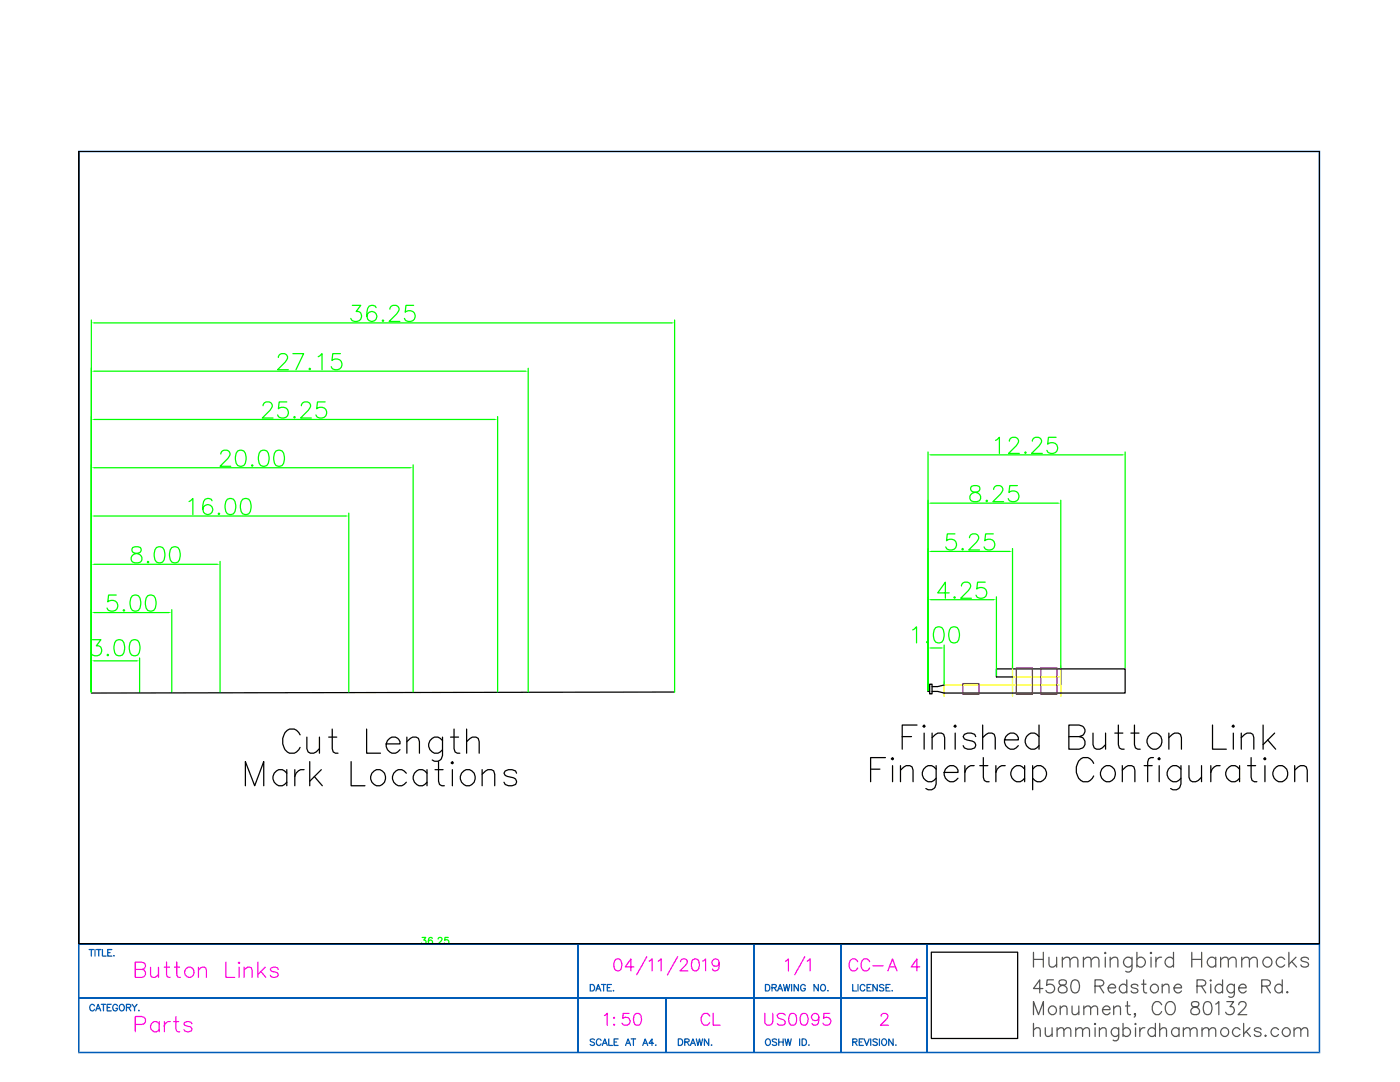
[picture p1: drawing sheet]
<svg xmlns="http://www.w3.org/2000/svg" width="279mm" height="216mm" viewBox="0 0 279 216" stroke-linecap="round" stroke-linejoin="round" font-family="sans-serif">
<path d="M18.2 131.3v6.8M18.8 131.9h8.5M27.9 131.3v6.8M62.1 188.3v.1M84.3 187.1h.7l-.4 .5a.45 .45 0 0 1 .3 .7 .45 .45 0 0 1-.8-.1M86.3 187.3l-.1-.2a.44 .44 0 0 0-.6 .2 .8 .8 0 0 0 .3 1.1 .42 .42 0 0 0 .4-.4 .42 .42 0 0 0-.4-.4 .42 .42 0 0 0-.4 .4M86.8 188.4h.1zM87.4 187.4l.3-.3h.4l.1 .2-.2 .5-.6 .6h.9M89.5 187.1h-.7l-.1 .5a.48 .48 0 0 1 .8 0 .48 .48 0 0 1-.1 .8 .48 .48 0 0 1-.7-.2M111.6 188.3v.1" fill="none" stroke="#0f0" stroke-width=".25"/>
<path d="M134.6 138.1l-116.4 .2" fill="none" stroke="#000" stroke-width=".25"/>
<g fill="#0f0">
<path d="M18.2 131.9l.6-.1v.2z"/>
<path d="M27.3 131.8l.6 .1-.6 .1z"/>
</g>
<path d="M18.2 112v26.1M18.8 112.6h24.5M43.9 112v26.1M18.5 127.6h1.6l-.9 1.3a1.03 1.03 0 0 1 1.1 1.2 1.03 1.03 0 0 1-1.4 .8l-.4-.2-.3-.5M21.5 130.5l.2 .2-.2 .2-.1-.2zM23.2 127.8a1.04 1.04 0 0 1 1.5 .5 2.65 2.65 0 0 1-.3 2.4 1.04 1.04 0 0 1-1.5-.5 2.65 2.65 0 0 1 .3-2.4zM26.3 127.8a1.04 1.04 0 0 1 1.5 .5 2.65 2.65 0 0 1-.3 2.4 1.04 1.04 0 0 1-1.5-.5 2.65 2.65 0 0 1 .3-2.4z" fill="none" stroke="#0f0" stroke-width=".25"/>
<g fill="#0f0">
<path d="M18.2 112.6l.6-.1v.2z"/>
<path d="M43.3 112.5l.6 .1-.6 .1z"/>
</g>
<path d="M18.2 102.4v35.7M18.8 103h50.2M26.5 109.3a.65 .65 0 0 0 .3 1 1.33 1.33 0 0 1 1.5 1.4l-.1 .3a1.26 1.26 0 0 1-2-.3 1.03 1.03 0 0 1 .9-1.2l.6-.2a.65 .65 0 0 0 .3-1l-.4-.2zM29.4 112.2l.1-.2 .2 .2-.2 .1zM31.2 109.3a1.04 1.04 0 0 1 1.6 .4 2.66 2.66 0 0 1-.4 2.5 1.04 1.04 0 0 1-1.5-.5 2.65 2.65 0 0 1 .3-2.4zM34.3 109.3a1.04 1.04 0 0 1 1.5 .4 2.66 2.66 0 0 1-.3 2.5 1.04 1.04 0 0 1-1.5-.5 2.65 2.65 0 0 1 .3-2.4zM69.6 102.4v35.7" fill="none" stroke="#0f0" stroke-width=".25"/>
<g fill="#0f0">
<path d="M18.2 103l.6-.1v.2z"/>
<path d="M69 102.9l.6 .1-.6 .1z"/>
</g>
<path d="M18.2 92.8v45.1M18.8 93.3h63.1M42.3 99.9a.95 .95 0 0 0-1.4-.3 2.89 2.89 0 0 0-.3 2.6 1 1 0 0 0 1.6 .1 1 1 0 0 0-.4-1.5 1 1 0 0 0-1.3 .8M45.4 99.6a1.04 1.04 0 0 1 1.5 .5 2.65 2.65 0 0 1-.3 2.4 1.04 1.04 0 0 1-1.5-.4 2.65 2.65 0 0 1 .3-2.5zM48.4 99.6a1.04 1.04 0 0 1 1.6 .5 2.65 2.65 0 0 1-.3 2.4 1.04 1.04 0 0 1-1.6-.4 2.66 2.66 0 0 1 .3-2.5zM82.5 92.8v45.3M37.7 100.1l.8-.6v3.2M43.5 102.5l.2-.1 .1 .1-.1 .2z" fill="none" stroke="#0f0" stroke-width=".25"/>
<g fill="#0f0">
<path d="M18.2 93.3l.6-.1v.2z"/>
<path d="M81.9 93.2l.6 .1-.6 .1z"/>
</g>
<path d="M18.2 63.9v74.2M18.8 64.4h115.3M134.6 63.9v74.2M44.1 90.6a.8 .8 0 0 1 .6-.8h.6a.78 .78 0 0 1 .5 1.3l-1.9 1.9h2.2M47.4 90a1.04 1.04 0 0 1 1.6 .4 2.65 2.65 0 0 1-.3 2.5 1.04 1.04 0 0 1-1.6-.5 2.65 2.65 0 0 1 .3-2.4zM50.3 92.7l.2 .2-.2 .1-.1-.1zM52 90a1.04 1.04 0 0 1 1.6 .4 2.65 2.65 0 0 1-.4 2.5 1.04 1.04 0 0 1-1.5-.5 2.65 2.65 0 0 1 .3-2.4zM55.1 90a1.04 1.04 0 0 1 1.5 .4 2.65 2.65 0 0 1-.3 2.5 1.04 1.04 0 0 1-1.5-.5 2.65 2.65 0 0 1 .3-2.4z" fill="none" stroke="#0f0" stroke-width=".25"/>
<g fill="#0f0">
<path d="M18.2 64.4l.6-.1v.2z"/>
<path d="M134.1 64.3l.5 .1-.5 .1z"/>
</g>
<path d="M18.2 73.5v64.6M18.8 74.1h86M70.3 60.9h1.7l-.9 1.3a1.03 1.03 0 0 1 1.1 1.1 1.03 1.03 0 0 1-1.4 .8l-.5-.1-.3-.5M75.1 61.4a.95 .95 0 0 0-1.4-.3 2.89 2.89 0 0 0-.3 2.6 1 1 0 0 0 1.6 .1 1 1 0 0 0-.4-1.6 1 1 0 0 0-1.4 .9M76.4 63.8l.2 .2-.2 .1-.1-.1zM77.8 61.7a.8 .8 0 0 1 .6-.8h.6a.78 .78 0 0 1 .5 1.3l-1.8 1.9h2.1M82.5 60.9h-1.5l-.1 1.4a1.13 1.13 0 0 1 1.7 0 1.13 1.13 0 0 1-.2 1.7 1.13 1.13 0 0 1-1.7-.5M105.4 73.5v64.6" fill="none" stroke="#0f0" stroke-width=".25"/>
<g fill="#0f0">
<path d="M18.2 74.1l.6-.1v.2z"/>
<path d="M104.8 74l.6 .1-.6 .1z"/>
</g>
<path d="M55.6 71.3a.8 .8 0 0 1 .6-.7h.6a.78 .78 0 0 1 .4 1.2l-1.8 2h2.1M58.5 70.6h2.1l-1.5 3.2M61.8 73.5l.2 .1-.2 .2-.1-.2zM63.5 71.2l.8-.6v3.2M67.9 70.6h-1.5l-.1 1.3a1.13 1.13 0 0 1 1.7 0 1.13 1.13 0 0 1-.2 1.7 1.13 1.13 0 0 1-1.7-.4M18.2 83.1v54.6M18.8 83.7h79.9M99.3 83.1v55" fill="none" stroke="#0f0" stroke-width=".25"/>
<g fill="#0f0">
<path d="M18.2 83.7l.6-.1v.2z"/>
<path d="M98.7 83.6l.6 .1-.6 .1z"/>
</g>
<path d="M52.5 81a.8 .8 0 0 1 .6-.8h.6a.79 .79 0 0 1 .5 1.2l-1.9 2h2.2M57.2 80.2h-1.5l-.1 1.4a1.13 1.13 0 0 1 1.7-.1 1.13 1.13 0 0 1-.2 1.7 1.13 1.13 0 0 1-1.7-.4M58.8 83.1l.1 .2-.1 .1-.2-.1zM60.1 81a.8 .8 0 0 1 .7-.8h.6a.79 .79 0 0 1 .4 1.2l-1.8 2h2.1M64.9 80.2h-1.5l-.2 1.4a1.13 1.13 0 0 1 1.7-.1 1.13 1.13 0 0 1-.2 1.7 1.13 1.13 0 0 1-1.6-.4M18.2 121.7v16.4M18.8 122.2h14.9M34.3 121.7v16.4" fill="none" stroke="#0f0" stroke-width=".25"/>
<g fill="#0f0">
<path d="M18.2 122.2l.6-.1v.2z"/>
<path d="M33.7 122.1l.6 .1-.6 .1z"/>
</g>
<path d="M23.2 118.7h-1.5l-.2 1.4a1.13 1.13 0 0 1 1.7 0 1.13 1.13 0 0 1-.2 1.7 1.13 1.13 0 0 1-1.6-.5M26.4 118.9a1.04 1.04 0 0 1 1.5 .4 2.65 2.65 0 0 1-.3 2.5 1.04 1.04 0 0 1-1.5-.5 2.65 2.65 0 0 1 .3-2.4zM29.5 118.9a1.04 1.04 0 0 1 1.5 .4 2.65 2.65 0 0 1-.3 2.5 1.04 1.04 0 0 1-1.5-.5 2.65 2.65 0 0 1 .3-2.4zM24.6 121.8l.1-.2 .2 .2-.2 .1zM185.2 128.7v9.1M185.8 129.3h2M188.4 128.7v7.8" fill="none" stroke="#0f0" stroke-width=".25"/>
<path d="M185.5 136.5h.5v1.9h-.5zM185.5 137h-.3v1h.3M186 138h1.1l1.3 .3M188.4 136.7l-1.3 .3h-1.1M198.9 135.1v-1.6h12.8v3.2" fill="none" stroke="#000" stroke-width=".25"/>
<path d="M188.4 136.7h23M188.4 136v2.9M202.1 135.1h9.3M202.1 132.8v6.1M211.7 132.8v6.1" fill="none" stroke="#ff0" stroke-width=".25"/>
<g fill="none" stroke="#000" stroke-width=".25">
<path d="M211.7 133.5h12.8v4.8h-36.1M49 156.8v-4.8l1.8 4.8 1.8-4.8v4.8M57.2 154.3a1.56 1.56 0 0 0-2.4-.2 1.56 1.56 0 0 0 .4 2.4 1.37 1.37 0 0 0 2-.4M57.2 153.6v3.2M58.8 153.6v3.2M59.9 146.6a1.67 1.67 0 0 0-1.6-1.2 1.67 1.67 0 0 0-1.6 1.2 2.77 2.77 0 0 0 1.1 3.7 1.8 1.8 0 0 0 2.1-1.2M60.7 153.6a1.62 1.62 0 0 0-1.9 1.3M61.2 147.1v2.3l.3 .6 .4 .3h.7l.5-.3 .7-.6M61.8 152v4.8M62.7 154.9l1.6 1.9M63.8 147.1v3.2M64.1 153.6l-2.3 2.3"/>
<path d="M65.6 147.1h1.6M66.3 145.5v3.9l.2 .6 .5 .3h.5M70.1 152v4.8h2.7M73.2 145.5v4.8h2.7M74.7 153.8a1.58 1.58 0 0 1 2.1 .6 1.58 1.58 0 0 1-.5 2.1 1.58 1.58 0 0 1-2.2-.5 1.58 1.58 0 0 1 .6-2.2zM77.1 148.4h2.7a1.32 1.32 0 0 0-1-1.3 1.32 1.32 0 0 0-1.5 .7 1.55 1.55 0 0 0 .4 2.2 1.55 1.55 0 0 0 2.1-.4M81.1 154.3a1.56 1.56 0 0 0-2.4-.2 1.56 1.56 0 0 0 .3 2.4 1.37 1.37 0 0 0 2.1-.4M81.2 148l1.2-.9h.7l.4 .2 .2 .7v2.3M81.2 147.1v3.2M85.2 154.3a1.56 1.56 0 0 0-2.4-.2 1.56 1.56 0 0 0 .4 2.4 1.37 1.37 0 0 0 2-.4M85.2 153.6v3.2M86.8 153.6h1.6"/>
<path d="M87.5 152v3.9l.2 .6 .5 .3h.5M88.3 147.8a1.56 1.56 0 0 0-2.4-.2 1.56 1.56 0 0 0 .4 2.4 1.37 1.37 0 0 0 2-.4M88.3 147.1v3.6a1.27 1.27 0 0 1-1.6 1.2l-.4-.3M89.9 147.1h1.6M90.3 152l.2 .2-.2 .2-.3-.2zM90.3 153.6v3.2M90.6 145.5v3.9l.2 .6 .5 .3h.5M92.1 154.3a1.55 1.55 0 0 1 2.2-.4 1.55 1.55 0 0 1 .3 2.2 1.55 1.55 0 0 1-2.2 .4 1.55 1.55 0 0 1-.3-2.2zM93.1 148l1.2-.9h.7l.4 .2 .2 .7v2.3M93.1 145.5v4.8M96.2 154.5l1.2-.9h.7l.4 .2 .2 .7v2.3M96.2 153.6v3.2"/>
<path d="M103.1 154.3l-.2-.5a1.58 1.58 0 0 0-2.3 .5l.2 .4 2.1 .7 .2 .5-.2 .6a1.58 1.58 0 0 1-2.3-.4M173.7 153.5h1.9M176.7 151.2h-3v4.8M177.9 151.4l.2-.2 .2 .2-.2 .2zM178.1 152.8v3.2M179.7 153.7l1.2-.9h.7l.4 .2 .2 .7v2.3M179.7 152.8v3.2M180.1 147h1.8M183 144.7h-2.9v4.8M184.2 144.9l.2-.2 .2 .2-.2 .2zM184.4 146.3v3.2M186 147.2l1.2-.9h.7l.4 .2 .2 .7v2.3"/>
<path d="M186 146.3v3.2M186.8 153.5a1.56 1.56 0 0 0-2.4-.2 1.56 1.56 0 0 0 .4 2.4 1.37 1.37 0 0 0 2-.4M186.8 152.8v3.6a1.27 1.27 0 0 1-1.6 1.2l-.4-.3M188.4 154.1h2.8a1.32 1.32 0 0 0-1-1.4 1.32 1.32 0 0 0-1.5 .8 1.55 1.55 0 0 0 .3 2.2 1.55 1.55 0 0 0 2.2-.4M190.4 144.9l.2-.2 .2 .2-.2 .2zM190.6 146.3v3.2M192.6 152.8v3.2M194.4 152.8a1.62 1.62 0 0 0-1.8 1.3M194.7 147l-.2-.5a1.58 1.58 0 0 0-2.3 .5l.3 .4 2 .7 .2 .5-.2 .6a1.58 1.58 0 0 1-2.3-.4M195.5 152.8h1.6M196.1 147.2l1.2-.9h.7l.4 .2 .2 .7v2.3M196.1 144.7v4.8"/>
<path d="M196.2 151.2v3.9l.2 .6 .5 .3h.5M198.7 152.8v3.2M200.5 147.6h2.7a1.32 1.32 0 0 0-1-1.3 1.32 1.32 0 0 0-1.5 .7 1.55 1.55 0 0 0 .4 2.2 1.55 1.55 0 0 0 2.1-.4M200.6 152.8a1.62 1.62 0 0 0-1.9 1.3M204.5 153.5a1.56 1.56 0 0 0-2.4-.2 1.56 1.56 0 0 0 .3 2.4 1.37 1.37 0 0 0 2.1-.4M204.5 152.8v3.2M206.1 153.5a1.56 1.56 0 0 1 2.4-.2 1.56 1.56 0 0 1-.4 2.4 1.37 1.37 0 0 1-2-.4M206.1 152.8v4.8M207.4 147a1.56 1.56 0 0 0-2.5-.2 1.56 1.56 0 0 0 .4 2.4 1.37 1.37 0 0 0 2.1-.4M207.4 144.7v4.8M213.3 144.7h2.1l.7 .2a1.09 1.09 0 0 1 0 1.8l-.7 .3a1.25 1.25 0 0 1 1.1 .9 1.25 1.25 0 0 1-.4 1.3l-.7 .3h-2.1zM213.3 147h2.1"/>
<path d="M218.1 146.3v2.3l.3 .6 .4 .3h.7l.5-.3 .6-.6M218.3 152.3a1.67 1.67 0 0 0-1.6-1.2 1.67 1.67 0 0 0-1.6 1.2 2.77 2.77 0 0 0 1.1 3.7 1.8 1.8 0 0 0 2.1-1.2M220.3 153a1.57 1.57 0 0 1 2.2 .6 1.57 1.57 0 0 1-.6 2.1 1.57 1.57 0 0 1-2.1-.5 1.57 1.57 0 0 1 .5-2.2zM220.6 146.3v3.2M222.5 146.3h1.6M223.2 144.7v3.9l.2 .6 .4 .3h.5M224 153.7l1.1-.9h.7l.5 .2 .2 .7v2.3M224 152.8v3.2M225.7 146.3h1.6M226.4 144.7v3.9l.2 .6 .5 .3h.5M228.3 152.8h1.6M229.6 146.5a1.57 1.57 0 0 1 2.1 .6 1.57 1.57 0 0 1-.5 2.1 1.57 1.57 0 0 1-2.1-.5 1.57 1.57 0 0 1 .5-2.2z"/>
<path d="M230.2 151.2h-.5l-.5 .2-.2 .7v3.9M231.1 151.4l.2-.2 .2 .2-.2 .2zM231.3 152.8v3.2M233.3 147.2l1.1-.9h.7l.5 .2 .2 .7v2.3M233.3 146.3v3.2M235.7 153.5a1.56 1.56 0 0 0-2.4-.2 1.56 1.56 0 0 0 .3 2.4 1.37 1.37 0 0 0 2.1-.4M235.7 152.8v3.6a1.27 1.27 0 0 1-1.6 1.2l-.5-.3M237.3 152.8v2.3l.2 .6 .5 .3h.6l.5-.3 .7-.6M239.8 152.8v3.2M241.6 152.8v3.2M242 144.7v4.8h2.7M243.5 152.8a1.62 1.62 0 0 0-1.9 1.3"/>
<path d="M245.9 144.9l.2-.2 .2 .2-.2 .2zM246.1 146.3v3.2M247.4 153.5a1.56 1.56 0 0 0-2.4-.2 1.56 1.56 0 0 0 .3 2.4 1.37 1.37 0 0 0 2.1-.4M247.4 152.8v3.2M247.7 147.2l1.2-.9h.7l.4 .2 .2 .7v2.3M247.7 146.3v3.2M249 152.8h1.6M249.7 151.2v3.9l.2 .6 .4 .3h.5M252.1 144.7v4.8M252.2 151.4l.2-.2 .2 .2-.2 .2zM252.4 152.8v3.2M253 147.6l1.6 1.9"/>
<path d="M254.3 153.5a1.55 1.55 0 0 1 2.2-.4 1.55 1.55 0 0 1 .3 2.2 1.55 1.55 0 0 1-2.2 .4 1.55 1.55 0 0 1-.3-2.2zM254.4 146.3l-2.3 2.3M258.4 153.7l1.1-.9h.7l.5 .2 .2 .7v2.3M258.4 152.8v3.2"/>
</g>
<g fill="#0f0">
<path d="M185.2 129.3l.6-.1v.2z"/>
<path d="M187.8 129.2l.6 .1-.6 .1z"/>
</g>
<path d="M185.2 119.1v18.7M185.8 119.7h12.5M198.9 119.1v15.8M182.2 125.7l.7-.6v3.2M185.1 128l.1 .1-.1 .2-.2-.2zM186.7 125.2a1.04 1.04 0 0 1 1.6 .5 2.65 2.65 0 0 1-.3 2.4 1.04 1.04 0 0 1-1.6-.4 2.65 2.65 0 0 1 .3-2.5zM189.8 125.2a1.04 1.04 0 0 1 1.5 .5 2.65 2.65 0 0 1-.3 2.4 1.04 1.04 0 0 1-1.5-.4 2.65 2.65 0 0 1 .3-2.5z" fill="none" stroke="#0f0" stroke-width=".25"/>
<g fill="#0f0">
<path d="M185.2 119.7l.6-.1v.2z"/>
<path d="M198.3 119.6l.6 .1-.6 .1z"/>
</g>
<path d="M185.2 109.5v28.1M185.8 110h15.7M189.4 118.3h-2.3l1.6-2.1v3.2M190.5 119.1l.2 .1-.2 .2-.1-.2zM191.9 116.9a.8 .8 0 0 1 .6-.7h.6a.79 .79 0 0 1 .5 1.2l-1.9 2h2.2M196.6 116.2h-1.5l-.2 1.3a1.13 1.13 0 0 1 1.8 0 1.13 1.13 0 0 1-.3 1.7 1.13 1.13 0 0 1-1.6-.4M202.1 109.5v23.8" fill="none" stroke="#0f0" stroke-width=".25"/>
<g fill="#0f0">
<path d="M185.2 110l.6-.1v.2z"/>
<path d="M201.5 109.9l.6 .1-.6 .1z"/>
</g>
<path d="M185.2 99.8v38M211.7 99.8v33.5M185.8 100.4h25.3M190.6 106.5h-1.5l-.2 1.4a1.13 1.13 0 0 1 1.7 0 1.13 1.13 0 0 1-.2 1.7 1.13 1.13 0 0 1-1.7-.5M192 109.6l.1-.2 .2 .2-.2 .1zM193.5 107.3a.8 .8 0 0 1 .6-.8h.6a.79 .79 0 0 1 .5 1.3l-1.9 1.9h2.2M198.2 106.5h-1.5l-.2 1.4a1.13 1.13 0 0 1 1.8 0 1.13 1.13 0 0 1-.3 1.7 1.13 1.13 0 0 1-1.6-.5" fill="none" stroke="#0f0" stroke-width=".25"/>
<g fill="#0f0">
<path d="M185.2 100.4l.6-.1v.2z"/>
<path d="M211.1 100.3l.6 .1-.6 .1z"/>
</g>
<path d="M185.2 90.2v47.6M185.8 90.8h38.2M193.9 97a.65 .65 0 0 0 .3 1.1 1.33 1.33 0 0 1 1.5 1.4l-.1 .3a1.26 1.26 0 0 1-2-.3 1.03 1.03 0 0 1 .9-1.2l.6-.2a.65 .65 0 0 0 .3-1.1l-.5-.1zM196.8 100l.1-.2 .2 .2-.2 .1zM198.3 97.7a.8 .8 0 0 1 .6-.8h.6a.78 .78 0 0 1 .5 1.2l-1.8 2h2.1M203 96.9h-1.5l-.1 1.4a1.13 1.13 0 0 1 1.7-.1 1.13 1.13 0 0 1-.2 1.7 1.13 1.13 0 0 1-1.7-.4M224.5 90.2v43.1" fill="none" stroke="#0f0" stroke-width=".25"/>
<g fill="#0f0">
<path d="M185.2 90.8l.6-.1v.2z"/>
<path d="M224 90.7l.5 .1-.5 .1z"/>
</g>
<path d="M198.7 87.9l.7-.6v3.2M201.4 88a.8 .8 0 0 1 .6-.7h.7a.79 .79 0 0 1 .4 1.2l-1.8 2h2.1M204.5 90.3l.1-.1 .2 .1-.2 .2zM206 88a.8 .8 0 0 1 .6-.7h.6a.79 .79 0 0 1 .5 1.2l-1.8 2h2.1M210.8 87.3h-1.6l-.1 1.3a1.13 1.13 0 0 1 1.7 0 1.13 1.13 0 0 1-.2 1.7 1.13 1.13 0 0 1-1.7-.4" fill="none" stroke="#0f0" stroke-width=".25"/>
<path d="M192.2 136.4h3.2v2.1h-3.2zM202.8 133.3h3.2v5.2h-3.2zM207.7 133.3h3.2v5.2h-3.2z" fill="none" stroke="#f00" stroke-width=".25"/>
<path d="M198.9 135.1h3.2" fill="none" stroke="#000" stroke-width=".25"/>
<g fill="none" stroke="#545454" stroke-width=".25">
<path d="M206.3 190v3M206.3 191.4h1.9M208.1 197.3h-1.8l1.2-1.8v2.6M208.2 190v3M209.3 191v1.4l.2 .4 .7 .2 .7-.6M210.2 195.5h-1.2l-.1 1.1a.92 .92 0 0 1 1.4 0 .92 .92 0 0 1-.2 1.4 .92 .92 0 0 1-1.4-.4M210.9 191v2M211.5 195.7a.55 .55 0 0 0 .2 .8 1.08 1.08 0 0 1 1.3 1.1 .91 .91 0 0 1-1.1 .5 .91 .91 0 0 1-.7-.8 1.22 1.22 0 0 1 1.3-.8 .55 .55 0 0 0 .2-.8l-.4-.2zM212 191.6l.7-.6 .7 .2 .1 1.8M212 191v2M213.5 191.6l.8-.6 .7 .2 .1 .4v1.4M214.1 195.7a.81 .81 0 0 1 1.2 .3 2.06 2.06 0 0 1-.2 2 .81 .81 0 0 1-1.3-.4 2.06 2.06 0 0 1 .3-1.9z"/>
<path d="M216.2 191.6l.7-.6 .7 .2 .2 1.8M216.2 191v2M217.8 191.6l.7-.6 .7 .2 .1 .4v1.4M218.5 196.8h1.2l.3-.2a.6 .6 0 0 0 0-.9l-.3-.2h-1.2v2.6M219.4 196.8l.9 1.3M220.4 190.2l.2-.2 .1 .2-.1 .1zM220.6 191v2M221.1 197.1h1.5a.8 .8 0 0 0-1.1-.6 .8 .8 0 0 0-.2 1.2 .77 .77 0 0 0 1.3 0M221.6 191.6l.7-.6 .7 .2 .1 1.8M221.6 191v2M224.9 196.8a.83 .83 0 0 0-1.3-.2 .83 .83 0 0 0 0 1.3 .83 .83 0 0 0 1.3-.2M224.9 195.5v2.6"/>
<path d="M225 199.9v2.1l.1 .3 .5 .2M225.9 191.4a.94 .94 0 0 0-1.4-.1 .94 .94 0 0 0 0 1.4 .94 .94 0 0 0 1.4-.2M225.9 191v2.2a.78 .78 0 0 1-1 .8l-.2-.2M226.9 191.4a.94 .94 0 0 1 1.4-.1 .94 .94 0 0 1 0 1.4 .94 .94 0 0 1-1.4-.2M226.9 190v3M227.1 196.8a.77 .77 0 0 0-1.4 0l.2 .2 1.1 .4 .1 .3a.77 .77 0 0 1-1.4 0M227.8 196.4h.9M228.2 195.5v2.1l.1 .4 .6 .1M229.7 190l.1 .2-.1 .1-.1-.1zM229.7 191v2M230.7 191v2M231.8 191a.99 .99 0 0 0-1.1 .8"/>
<path d="M231.9 196.9l.7-.5 .6 .1 .1 1.6M231.9 196.4v1.7M234.2 191.4a.94 .94 0 0 0-1.4-.1 .94 .94 0 0 0 0 1.4 .94 .94 0 0 0 1.4-.2M234.2 190v3M234.3 197.1h1.5a.8 .8 0 0 0-1.1-.6 .8 .8 0 0 0-.3 1.2 .77 .77 0 0 0 1.4 0M237.8 191.4h2M237.8 190v3M237.9 200a.55 .55 0 0 0 .2 .9 1.08 1.08 0 0 1 1.3 1.1 .91 .91 0 0 1-1 .5 .91 .91 0 0 1-.7-.9 1.22 1.22 0 0 1 1.2-.7 .55 .55 0 0 0 .2-.9l-.3-.1zM238.9 196.8h1.1l.4-.2a.6 .6 0 0 0 0-.9l-.4-.2h-1.1v2.6M239.8 196.8l.8 1.3M239.8 190v3M240.5 200a.81 .81 0 0 1 1.2 .3 2.06 2.06 0 0 1-.2 2 .81 .81 0 0 1-1.2-.3 2.06 2.06 0 0 1 .2-2z"/>
<path d="M241.6 195.5l.1 .2-.1 .1-.1-.1zM241.6 196.4v1.7M242.6 191.4a.94 .94 0 0 0-1.4-.1 .94 .94 0 0 0 0 1.4 .94 .94 0 0 0 1.4-.2M242.6 191v2M243.6 191.6l.7-.6 .7 .2 .1 1.8M243.6 191v2M244 196.8a.83 .83 0 0 0-1.2-.2 .83 .83 0 0 0 0 1.3 .83 .83 0 0 0 1.2-.2M244 195.5v2.6M244.8 199.9h1.4l-.7 1a.83 .83 0 0 1 .9 .9 .83 .83 0 0 1-1.2 .7l-.4-.2-.2-.3M245.1 191.6l.7-.6 .8 .2 .1 .4v1.4M246.3 196.8a.83 .83 0 0 0-1.2-.2 .83 .83 0 0 0 0 1.3 .83 .83 0 0 0 1.2-.2M246.3 196.4v2a.69 .69 0 0 1-.8 .6l-.3-.1"/>
<path d="M247.2 197.1h1.5a.8 .8 0 0 0-1.1-.6 .8 .8 0 0 0-.3 1.2 .77 .77 0 0 0 1.4 0M247.8 191.6l.7-.6 .7 .2 .2 1.8M247.8 191v2M249.4 191.6l.7-.6 .7 .2 .1 .4v1.4M251.8 196.8h1.1l.4-.2a.6 .6 0 0 0 0-.9l-.4-.2h-1.1v2.6M252.7 196.8l.8 1.3M255.9 196.8a.83 .83 0 0 0-1.2-.2 .83 .83 0 0 0 0 1.3 .83 .83 0 0 0 1.2-.2M255.9 195.5v2.6M256.4 191.4a.94 .94 0 0 0-1.4-.1 .94 .94 0 0 0 0 1.4 .94 .94 0 0 0 1.4-.2M256.8 198l.1-.1 .1 .1-.1 .1zM257.2 190v3M257.8 191.8l1 1.2"/>
<path d="M258.6 191l-1.4 1.4M261.1 191.4a.87 .87 0 0 0-1.5 0l.2 .3 1.2 .4 .1 .4a.87 .87 0 0 1-1.5 0M206.3 202.5v-2.6l1 2.6 .9-2.6v2.6M206.3 205.6l.6-.5 .6 .1 .1 1.6M206.3 204.2v2.6M208.6 205.1v1.2l.1 .4 .6 .1 .7-.5M210 205.1v1.7M211 205.6l.6-.5 .6 .1 .1 1.6M211 205.1v1.7M211.6 201.2l.6-.5 .6 .2 .1 1.6M211.6 200.7v1.8M212.3 205.6l.7-.5 .6 .1 .1 .4v1.2"/>
<path d="M213.9 200.7v1.3l.2 .3 .6 .2 .6-.5M214.7 205.6l.6-.5 .6 .1 .1 1.6M214.7 205.1v1.7M215.3 200.7v1.8M216 205.6l.7-.5 .6 .1 .1 .4v1.2M216.3 201.2l.6-.5 .7 .2 .1 1.6M216.3 200.7v1.8M217.7 201.2l.6-.5 .6 .2 .1 .3v1.3M218.6 204.2l.1 .1-.1 .1-.2-.1zM218.6 205.1v1.7M219.4 205.6l.6-.5 .7 .1 .1 1.6M219.4 205.1v1.7"/>
<path d="M220 201.5h1.5a.8 .8 0 0 0-1.1-.7 .8 .8 0 0 0-.2 1.3 .77 .77 0 0 0 1.3 0M222.3 201.2l.6-.5 .6 .2 .1 1.6M222.3 200.7v1.8M223.3 205.5a.83 .83 0 0 0-1.3-.2 .83 .83 0 0 0 0 1.3 .83 .83 0 0 0 1.3-.2M223.3 205.1v2a.69 .69 0 0 1-.9 .6l-.3-.2M224.1 205.5a.83 .83 0 0 1 1.3-.2 .83 .83 0 0 1 0 1.3 .83 .83 0 0 1-1.3-.2M224.1 204.2v2.6M224.6 200.7h.9M226.6 202.3l-.1 .2-.1-.2 .1-.1a.48 .48 0 0 1-.1 .8M226.6 204.2l.1 .1-.1 .1-.1-.1zM226.6 205.1v1.7M227.5 205.1v1.7"/>
<path d="M228.5 205.1a.88 .88 0 0 0-1 .7M230.6 205.5a.83 .83 0 0 0-1.2-.2 .83 .83 0 0 0 0 1.3 .83 .83 0 0 0 1.2-.2M230.6 204.2v2.6M231.4 205.6l.7-.5 .6 .1 .1 1.6M231.4 204.2v2.6M231.8 200.5a.96 .96 0 0 0-1.1-.6 .96 .96 0 0 0-.7 1 1.13 1.13 0 0 0 .2 1.2 1.13 1.13 0 0 0 1.3 .2l.3-.5M232.8 200.2l.5-.3a1.35 1.35 0 0 1 1.3 .9 1.35 1.35 0 0 1-.5 1.5 1.19 1.19 0 0 1-1.4-.4 1.19 1.19 0 0 1 0-1.4zM235.3 205.5a.83 .83 0 0 0-1.2-.2 .83 .83 0 0 0 0 1.3 .83 .83 0 0 0 1.2-.2M235.3 205.1v1.7M236.2 205.6l.6-.5 .6 .1 .1 1.6M236.2 205.1v1.7M237.5 205.6l.6-.5 .7 .1 .1 .4v1.2"/>
<path d="M239.9 205.6l.6-.5 .6 .1 .1 1.6M239.9 205.1v1.7M241.2 205.6l.7-.5 .6 .1 .1 .4v1.2M242.6 200.3l.6-.4v2.6M247.2 200.5l.3-.5 .7-.1a.64 .64 0 0 1 .4 1l-1.5 1.6h1.7M247.5 205.5a.83 .83 0 0 0-1.3-.2 .83 .83 0 0 0 0 1.3 .83 .83 0 0 0 1.3-.2M248.2 204.2v2.6M248.7 205.8l.9 1M249.5 205.1l-1.3 1.2M251.7 205.5a.77 .77 0 0 0-1.4 0l.1 .2 1.2 .4 .1 .3a.77 .77 0 0 1-1.4 0M252.4 206.7l.2-.1 .1 .1-.1 .1zM255.2 205.5a.83 .83 0 0 0-1.3-.2 .83 .83 0 0 0 0 1.3 .83 .83 0 0 0 1.3-.2"/>
<path d="M258.3 205.6l.6-.5 .6 .1 .1 1.6M258.3 205.1v1.7M259.6 205.6l.6-.5 .7 .1 .1 .4v1.2"/>
<circle cx="230.3" cy="197.3" r=".85"/>
<circle cx="252.9" cy="192" r=".96"/>
<circle cx="210" cy="201.6" r=".85"/>
<circle cx="244.4" cy="206" r=".85"/>
<circle cx="256.7" cy="206" r=".85"/>
</g>
<path d="M15.7 199.2h169.4" fill="none" stroke="#005cb8" stroke-width=".25"/>
<path d="M15.6 30.2h247.9M15.7 30.1v180.1M263.3 30.1v180.1M15.7 188.3h247.6M15.7 199.2h169.4M115.4 188.3v21.7M133 199.2v10.8M150.5 188.3v21.7M167.9 188.3v21.7M185.1 188.3v21.7M15.6 210h247.9" fill="none" stroke="#005cb8" stroke-width=".3"/>
<g fill="none" stroke="#005cb8" stroke-width=".25">
<path d="M17.8 189.5h.9M18.2 189.5v1.3M19 189.5v1.3M19.3 189.5h.8M19.7 189.5v1.3M20.4 189.5v1.3h.8M21.5 190.1h.5M22.3 189.5h-.8v1.3h.8M22.7 190.7h.1zM117.8 196.4h.4a.7 .7 0 0 1 .5 .7 .7 .7 0 0 1-.5 .6h-.4zM118.9 197.7l.5-1.3 .5 1.3M119.1 197.3h.6"/>
<path d="M120 196.4h.9M120.5 196.4v1.3M121.2 197.1h.5M122 196.4h-.8v1.3h.8M122.4 197.7h.1zM152.8 196.4h.4a.7 .7 0 0 1 .5 .7 .7 .7 0 0 1-.5 .6h-.4zM154.1 197.1l.7-.1 .1-.4-.8-.2v1.3M154.5 197.1l.4 .6M155.2 197.7l.5-1.3 .5 1.3M155.4 197.3h.6M156.4 196.4l.3 1.3 .3-1.3 .3 1.3 .3-1.3M158 196.4v1.3"/>
<path d="M159.3 196.4v1.3l-.8-1.3v1.3M160.7 196.8a.47 .47 0 0 0-.5-.4 .47 .47 0 0 0-.4 .5 .54 .54 0 0 0 .2 .7 .54 .54 0 0 0 .7 0v-.4h-.3M163.3 196.4v1.3l-.9-1.3v1.3M163.9 196.6a.59 .59 0 0 1 .8 .1 .59 .59 0 0 1-.1 .9 .59 .59 0 0 1-.8-.1 .59 .59 0 0 1 .1-.9zM165.2 197.7h.1zM170.2 196.4v1.3h.7M171.2 196.4v1.3M172.6 196.8a.47 .47 0 0 0-.6-.4 .47 .47 0 0 0-.3 .5 .54 .54 0 0 0 .1 .7 .54 .54 0 0 0 .7 0l.1-.2M173 197.1h.5M173.8 196.4h-.8v1.3h.8M175.1 196.4v1.3l-.9-1.3v1.3M176.4 196.6l-.3-.2-.6 .2 .1 .3 .7 .3 .1 .2v.2l-.3 .1-.6-.1"/>
<path d="M176.8 197.1h.5M177.6 196.4h-.8v1.3h.8M178 197.7h.1zM18.8 200.7a.47 .47 0 0 0-.5-.3 .47 .47 0 0 0-.4 .5 .54 .54 0 0 0 .2 .7 .54 .54 0 0 0 .7-.1v-.1M19.1 201.7l.5-1.3 .5 1.3M19.3 201.3h.6M20.2 200.4h.9M20.7 200.4v1.3M21.4 201h.5M22.2 200.4h-.8v1.3h.8M23.4 200.7a.47 .47 0 0 0-.5-.3 .47 .47 0 0 0-.4 .5 .54 .54 0 0 0 .2 .7 .54 .54 0 0 0 .7-.1v-.3h-.3M24.1 200.5a.61 .61 0 0 1 .7 .6 .61 .61 0 0 1-.7 .5l-.3-.4 .1-.5z"/>
<path d="M25.2 201h.8v-.5l-.8-.1v1.3M25.7 201l.4 .7M26.4 200.4l.4 .6v.7M27.4 200.4l-.6 .6M27.7 201.6h.1zM118.7 207.5l-.4-.2-.5 .2 .1 .3 .6 .2 .2 .2v.2l-.4 .2-.5-.2M119.9 207.6a.47 .47 0 0 0-.5-.3 .47 .47 0 0 0-.4 .5 .54 .54 0 0 0 .2 .7 .54 .54 0 0 0 .7-.1v-.1M120.2 208.6l.5-1.3 .5 1.3M120.4 208.2h.6M121.5 207.3v1.3h.7M122.6 207.9h.5M123.4 207.3h-.8v1.3h.8"/>
<path d="M124.9 208.6l.4-1.3 .6 1.3M125 208.2h.7M126 207.3h.8M126.4 207.3v1.3M128.3 208.6l.5-1.3 .5 1.3M128.4 208.2h.7M130.4 208.2h-.9l.6-.9v1.3M130.8 208.5h.1zM135.4 207.3h.4a.7 .7 0 0 1 .5 .7 .7 .7 0 0 1-.5 .6h-.4zM136.7 207.9h.7l.1-.5-.8-.1v1.3M137.1 207.9l.4 .7M137.8 208.6l.5-1.3 .5 1.3"/>
<path d="M138 208.2h.6M139 207.3l.3 1.3 .3-1.3 .3 1.3 .3-1.3M141.4 207.3v1.3l-.8-1.3v1.3M141.9 208.5h.2zM152.9 207.5a.59 .59 0 0 1 .8 .1 .59 .59 0 0 1-.1 .8 .59 .59 0 0 1-.8-.1 .59 .59 0 0 1 .1-.8zM155 207.5l-.3-.2-.6 .2 .2 .3 .6 .2 .1 .2v.2l-.3 .2-.6-.2M155.4 207.9h.9M155.4 207.3v1.3M156.3 207.3v1.3M156.7 207.3l.3 1.3 .3-1.3 .3 1.3 .3-1.3M159.6 207.3v1.3M160.1 207.3h.4a.7 .7 0 0 1 .5 .7 .7 .7 0 0 1-.5 .6h-.4z"/>
<path d="M161.4 208.5h.1zM170.2 207.9h.7l.1-.5-.8-.1v1.3M170.6 207.9l.4 .7M171.5 207.9h.5M172.3 207.3h-.8v1.3h.8M172.5 207.3l.5 1.3 .5-1.3M173.8 207.3v1.3M175.1 207.5l-.3-.2-.6 .2 .1 .3 .7 .2 .1 .2v.2l-.3 .2-.6-.2M175.5 207.3v1.3M176.1 207.5a.59 .59 0 0 1 .8 .1 .59 .59 0 0 1-.1 .8 .59 .59 0 0 1-.8-.1 .59 .59 0 0 1 .1-.8zM178.2 207.3v1.3l-.8-1.3v1.3M178.7 208.5h.2z"/>
</g>
<path d="M185.9 190h17.2v17.2h-17.2z" fill="none" stroke="#000" stroke-width=".25"/>
<g fill="none" stroke="#f0f" stroke-width=".25">
<path d="M27 192h1.3l.4 .1a.69 .69 0 0 1 0 1.2l-.4 .1a.79 .79 0 0 1 .7 .6 .79 .79 0 0 1-.3 .9l-.4 .1h-1.3zM27 193.4h1.3M30 193v1.4l.2 .5 .7 .1 .7-.6M31.6 193v2M32.8 193h1M33.2 192v2.4l.2 .5 .6 .1M34.8 193h1M35.3 192v2.4l.1 .5 .6 .1M39.6 193.6l.7-.6 .8 .1 .1 1.9M39.6 193v2M45.1 192v3h1.7M47.6 192.1l.1-.1 .1 .1-.1 .2z"/>
<path d="M47.7 193v2M48.7 193.6l.8-.6 .7 .1 .1 1.9M48.7 193v2M51.5 192v3M52 193.8l1.1 1.2M52.9 193l-1.4 1.4M55.5 193.4a.9 .9 0 0 0-1.6 0l.2 .3 1.3 .5 .1 .4a.9 .9 0 0 1-1.6 0M122.9 191.5a.74 .74 0 0 1 1.1 .3 1.89 1.89 0 0 1-.3 1.8 .74 .74 0 0 1-1.1-.3 1.89 1.89 0 0 1 .3-1.8zM126.5 192.9h-1.7l1.1-1.6v2.4M129.1 190.9l-2 3.6M129.6 191.8l.5-.5v2.4M131.4 191.8l.6-.5v2.4"/>
<path d="M135.2 190.9l-2 3.6M135.8 191.9l.2-.4 .7-.2a.59 .59 0 0 1 .4 1l-1.4 1.4h1.6M138.3 191.5a.74 .74 0 0 1 1.1 .3 1.89 1.89 0 0 1-.2 1.8 .74 .74 0 0 1-1.1-.3 1.89 1.89 0 0 1 .2-1.8zM140.3 191.8l.5-.5v2.4M143.5 192.1a.74 .74 0 0 1-1 .6 .74 .74 0 0 1-.2-1.1 .74 .74 0 0 1 1.1 .1 2.24 2.24 0 0 1-.2 1.9 .68 .68 0 0 1-1-.2M156.8 191.8l.5-.5v2.4M160.6 190.9l-2 3.6M161.1 191.8l.6-.5v2.4M171.2 191.9a.88 .88 0 0 0-1-.6 .88 .88 0 0 0-.8 1 1.04 1.04 0 0 0 .3 1.1 1.04 1.04 0 0 0 1.1 .2l.4-.4M173.6 191.9a.88 .88 0 0 0-1.1-.6 .88 .88 0 0 0-.7 1 1.04 1.04 0 0 0 .3 1.1 1.04 1.04 0 0 0 1.1 .2l.4-.4M174.2 192.7h2.1M177.2 193.7l.9-2.4 .9 2.4"/>
<path d="M177.5 192.9h1.2M183.6 192.9h-1.7l1.1-1.6v2.4M27 204.4h1.3a.79 .79 0 0 0 .7-.5 .79 .79 0 0 0-.3-.9l-.4-.2h-1.3v3.1M31.8 204.3a.97 .97 0 0 0-1.4-.2 .97 .97 0 0 0 0 1.5 .97 .97 0 0 0 1.4-.2M31.8 203.8v2.1M32.8 203.8v2.1M34 203.8a1.02 1.02 0 0 0-1.2 .9M34.7 203.8h1M35.1 202.8v2.5l.1 .4 .6 .2M38.3 204.3a.9 .9 0 0 0-1.6 0l.2 .3 1.3 .4 .1 .4a.9 .9 0 0 1-1.6 0M120.6 202.6l.6-.4v2.4M122.4 204.5h.3l-.1 .1z"/>
<path d="M122.4 203.1l.2-.1 .1 .1zM125.5 202.2h-1.1l-.1 1a.84 .84 0 0 1 1.2 0 .84 .84 0 0 1-.1 1.3 .84 .84 0 0 1-1.2-.4M126.8 202.3a.74 .74 0 0 1 1.1 .3 1.89 1.89 0 0 1-.2 1.9 .74 .74 0 0 1-1.1-.4 1.89 1.89 0 0 1 .2-1.8zM141.7 202.8a.88 .88 0 0 0-1.1-.6 .88 .88 0 0 0-.7 .9 1.04 1.04 0 0 0 .3 1.1 1.04 1.04 0 0 0 1.1 .3l.4-.5M142.3 202.2v2.4h1.4M152.6 202.2v1.7a.81 .81 0 0 0 .8 .7 .81 .81 0 0 0 .8-.7v-1.7M156.7 202.5a.9 .9 0 0 0-.9-.3 .9 .9 0 0 0-.7 .6l.2 .3 1 .3a.59 .59 0 0 1 .2 1.1 1.07 1.07 0 0 1-1.4-.3M157.7 202.3a.74 .74 0 0 1 1.2 .3 1.89 1.89 0 0 1-.3 1.9 .74 .74 0 0 1-1.1-.4 1.89 1.89 0 0 1 .2-1.8zM160 202.3a.74 .74 0 0 1 1.1 .3 1.89 1.89 0 0 1-.2 1.9 .74 .74 0 0 1-1.1-.4 1.89 1.89 0 0 1 .2-1.8zM163.4 203a.74 .74 0 0 1-1 .6 .74 .74 0 0 1-.3-1.2 .74 .74 0 0 1 1.2 .1 2.24 2.24 0 0 1-.2 2 .68 .68 0 0 1-1-.3M165.6 202.2h-1.2l-.1 1a.84 .84 0 0 1 1.3 0 .84 .84 0 0 1-.2 1.3 .84 .84 0 0 1-1.2-.4M175.8 202.8l.3-.5 .6-.1a.59 .59 0 0 1 .4 .9l-1.4 1.5h1.6"/>
<circle cx="37.7" cy="194" r=".99"/>
</g>
<path d="M15.7 30.2h247.6v158.1h-247.6v-158.1h247.6v158.1h-247.6z" fill="none" stroke="#000" stroke-width=".2"/>
</svg>
